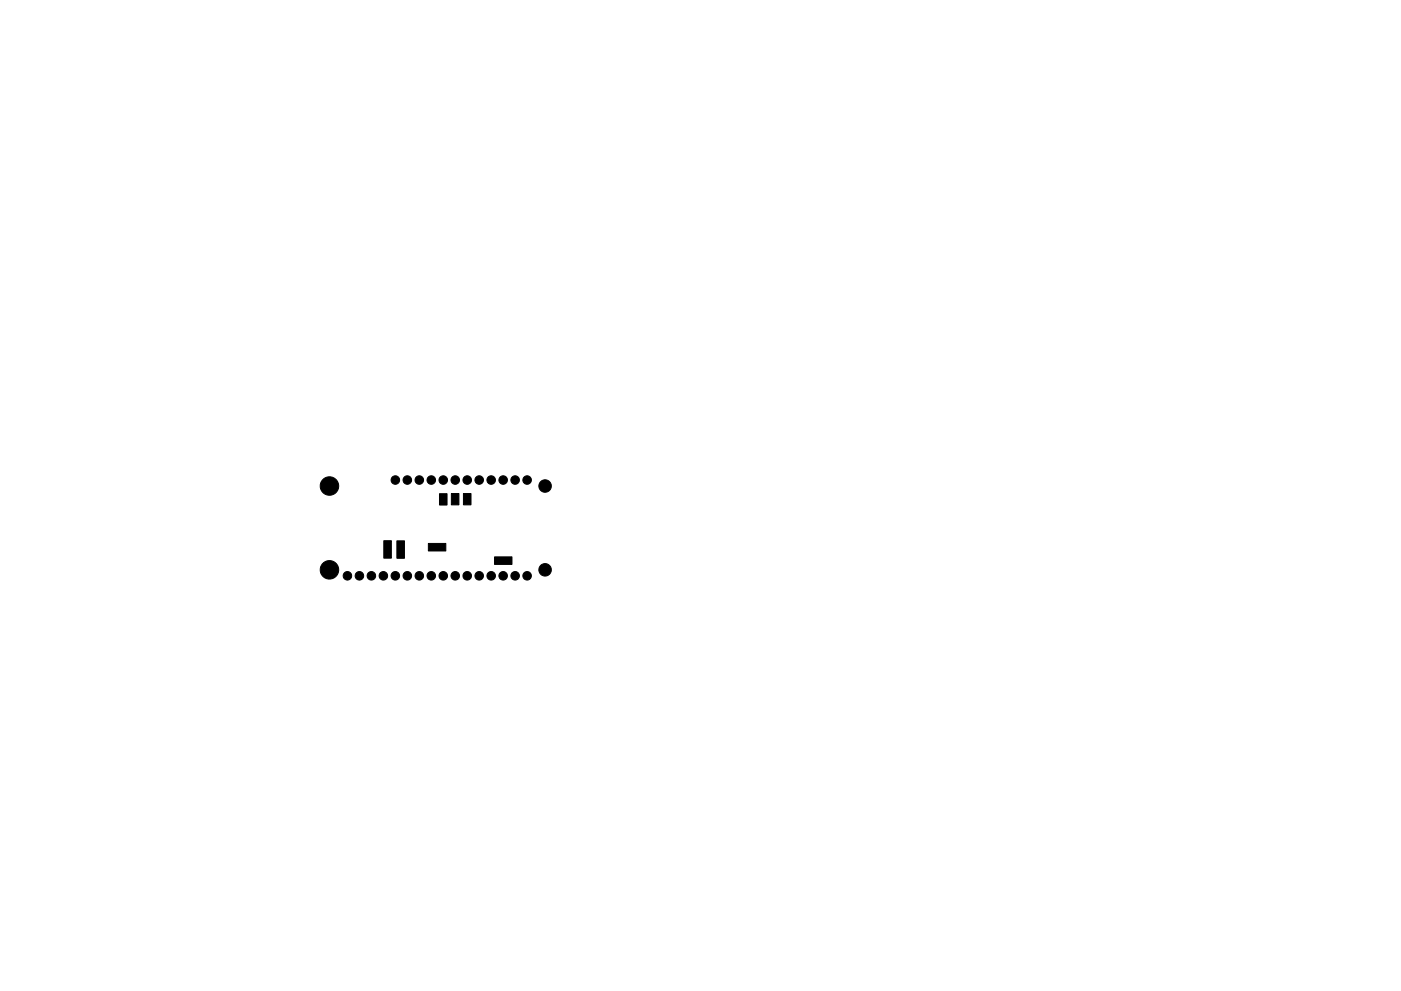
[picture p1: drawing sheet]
<svg xmlns="http://www.w3.org/2000/svg" width="297mm" height="210mm" viewBox="0 0 297 210" stroke-linecap="round" stroke-linejoin="round" font-family="sans-serif">
<g fill="#000" stroke="#000" stroke-width=".21">
<path d="M81.4 114.7h1.6v3.7h-1.6zM84.1 114.7h1.7v3.7h-1.7zM90.8 115.3h3.7v1.6h-3.7zM93.2 104.7h1.6v2.4h-1.6zM95.7 104.7h1.6v2.4h-1.6zM98.3 104.7h1.6v2.4h-1.6zM104.8 118.1h3.8v1.6h-3.8z"/>
<circle cx="69.8" cy="103.1" r="1.96"/>
<circle cx="83.8" cy="101.8" r=".9"/>
<circle cx="86.4" cy="101.8" r=".9"/>
<circle cx="88.9" cy="101.8" r=".9"/>
<circle cx="91.4" cy="101.8" r=".9"/>
<circle cx="94" cy="101.8" r=".9"/>
<circle cx="96.5" cy="101.8" r=".9"/>
<circle cx="99.1" cy="101.8" r=".9"/>
<circle cx="101.6" cy="101.8" r=".9"/>
<circle cx="104.1" cy="101.8" r=".9"/>
<circle cx="106.7" cy="101.8" r=".9"/>
<circle cx="109.2" cy="101.8" r=".9"/>
<circle cx="111.8" cy="101.8" r=".9"/>
<circle cx="115.6" cy="103.1" r="1.32"/>
<circle cx="69.8" cy="120.9" r="1.96"/>
<circle cx="73.7" cy="122.2" r=".9"/>
<circle cx="76.2" cy="122.2" r=".9"/>
<circle cx="78.7" cy="122.2" r=".9"/>
<circle cx="81.3" cy="122.2" r=".9"/>
<circle cx="83.8" cy="122.2" r=".9"/>
<circle cx="86.4" cy="122.2" r=".9"/>
<circle cx="88.9" cy="122.2" r=".9"/>
<circle cx="91.4" cy="122.2" r=".9"/>
<circle cx="94" cy="122.2" r=".9"/>
<circle cx="96.5" cy="122.2" r=".9"/>
<circle cx="99.1" cy="122.2" r=".9"/>
<circle cx="101.6" cy="122.2" r=".9"/>
<circle cx="104.1" cy="122.2" r=".9"/>
<circle cx="106.7" cy="122.2" r=".9"/>
<circle cx="109.2" cy="122.2" r=".9"/>
<circle cx="111.8" cy="122.2" r=".9"/>
<circle cx="115.6" cy="120.9" r="1.32"/>
</g>
</svg>
